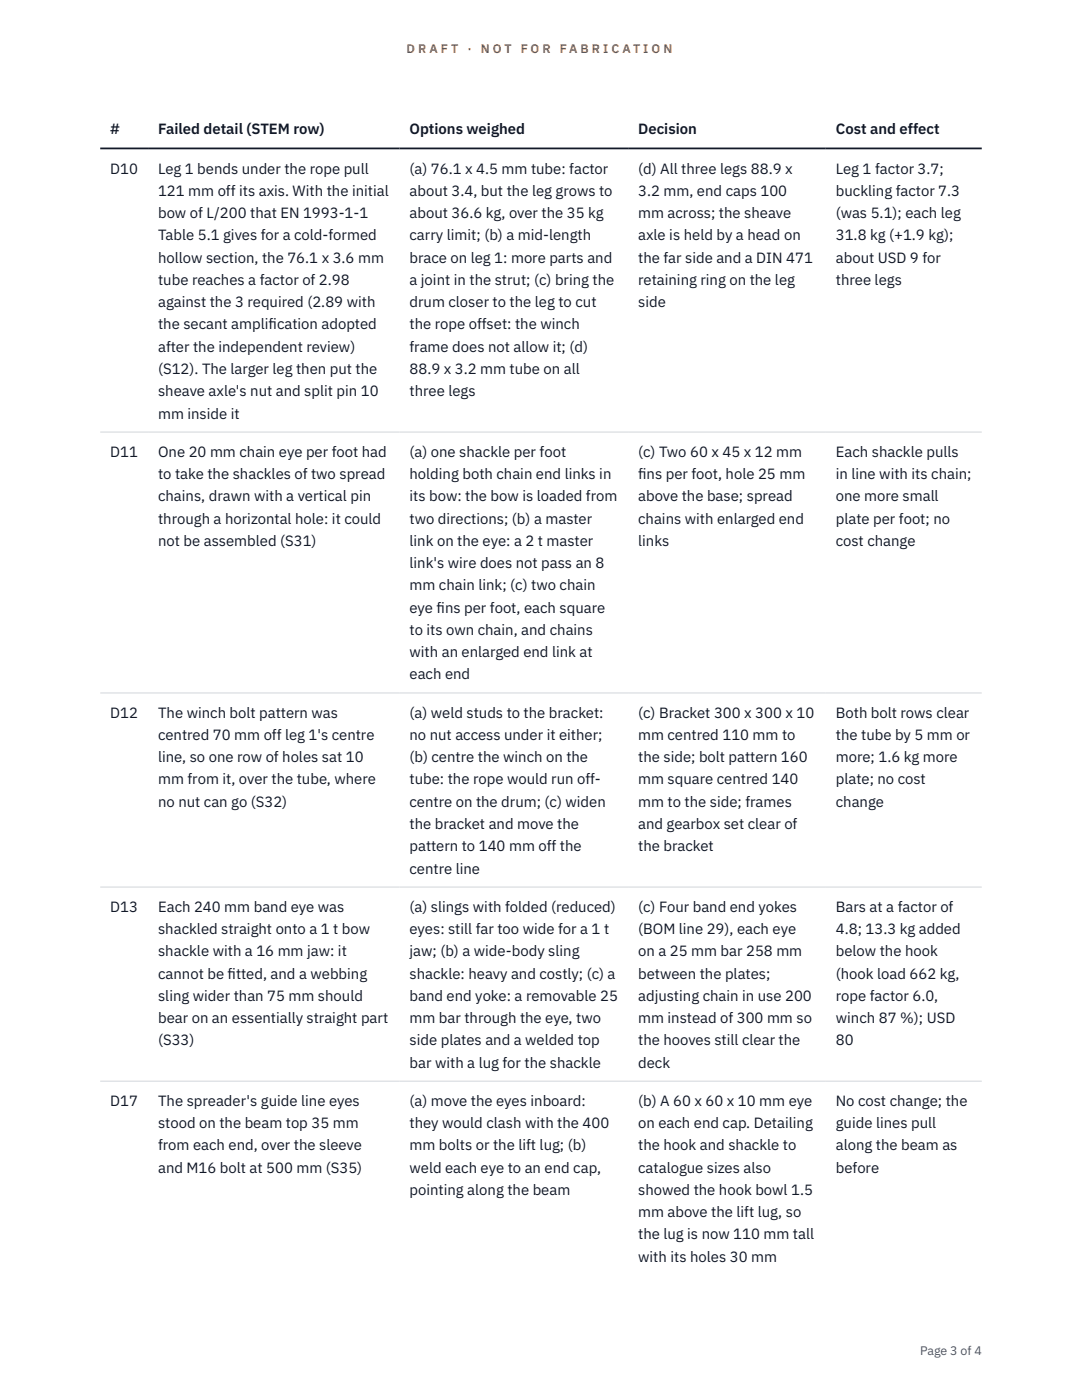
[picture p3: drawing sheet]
<svg xmlns="http://www.w3.org/2000/svg" width="216mm" height="279mm" viewBox="0 0 216 279" stroke-linecap="round" stroke-linejoin="round" font-family="sans-serif">
<defs><g id="words">
<g font-size="3" fill="#111827">
<text x="22" y="26.8">#</text>
<text x="31.5" y="26.8">Failed detail (STEM row)</text>
<text x="81.7" y="26.8">Options weighed</text>
<text x="127.3" y="26.8">Decision</text>
<text x="166.8" y="26.8">Cost and effect</text>
<text x="22" y="34.6">D10</text>
<text x="31.5" y="34.6">Leg 1 bends under the rope pull</text>
<text x="81.7" y="34.6">(a) 76.1 x 4.5 mm tube: factor</text>
<text x="127.3" y="34.6">(d) All three legs 88.9 x</text>
<text x="166.8" y="34.6">Leg 1 factor 3.7;</text>
<text x="31.5" y="39.1">121 mm off its axis. With the initial</text>
<text x="81.7" y="39.1">about 3.4, but the leg grows to</text>
<text x="127.3" y="39.1">3.2 mm, end caps 100</text>
<text x="166.8" y="39.1">buckling factor 7.3</text>
<text x="31.5" y="43.5">bow of L/200 that EN 1993-1-1</text>
<text x="31.5" y="48">Table 5.1 gives for a cold-formed</text>
<text x="81.7" y="43.5">about 36.6 kg, over the 35 kg</text>
<text x="81.7" y="48">carry limit; (b) a mid-length</text>
<text x="127.3" y="43.5">mm across; the sheave</text>
<text x="127.3" y="48">axle is held by a head on</text>
<text x="166.8" y="43.5">(was 5.1); each leg</text>
<text x="166.8" y="48">31.8 kg (+1.9 kg);</text>
<text x="31.5" y="52.4">hollow section, the 76.1 x 3.6 mm</text>
<text x="81.7" y="52.4">brace on leg 1: more parts and</text>
<text x="127.3" y="52.4">the far side and a DIN 471</text>
<text x="166.8" y="52.4">about USD 9 for</text>
<text x="31.5" y="56.9">tube reaches a factor of 2.98</text>
<text x="81.7" y="56.9">a joint in the strut; (c) bring the</text>
<text x="127.3" y="56.9">retaining ring on the leg</text>
<text x="166.8" y="56.9">three legs</text>
<text x="31.5" y="61.3">against the 3 required (2.89 with</text>
<text x="31.5" y="65.7">the secant amplif</text>
<text x="53.6" y="65.7">ication adopted</text>
<text x="81.7" y="61.3">drum closer to the leg to cut</text>
<text x="81.7" y="65.7">the rope offset: the winch</text>
<text x="127.3" y="61.3">side</text>
<text x="31.5" y="70.2">after the independent review)</text>
<text x="81.7" y="70.2">frame does not allow it; (d)</text>
<text x="31.5" y="74.6">(S12). The larger leg then put the</text>
<text x="81.7" y="74.6">88.9 x 3.2 mm tube on all</text>
<text x="31.5" y="79.1">sheave axle's nut and split pin 10</text>
<text x="31.5" y="83.5">mm inside it</text>
<text x="81.7" y="79.1">three legs</text>
<text x="22" y="91.1">D11</text>
<text x="31.5" y="91.1">One 20 mm chain eye per foot had</text>
<text x="31.5" y="95.6">to take the shackles of two spread</text>
<text x="81.7" y="91.1">(a) one shackle per foot</text>
<text x="81.7" y="95.6">holding both chain end links in</text>
<text x="127.3" y="91.1">(c) Two 60 x 45 x 12 mm</text>
<text x="127.3" y="95.6">f</text>
<text x="127.3" y="95.6">ins per foot, hole 25 mm</text>
<text x="166.8" y="91.1">Each shackle pulls</text>
<text x="166.8" y="95.6">in line with its chain;</text>
<text x="31.5" y="100">chains, drawn with a vertical pin</text>
<text x="81.7" y="100">its bow: the bow is loaded from</text>
<text x="127.3" y="100">above the base; spread</text>
<text x="166.8" y="100">one more small</text>
<text x="31.5" y="104.5">through a horizontal hole: it could</text>
<text x="81.7" y="104.5">two directions; (b) a master</text>
<text x="127.3" y="104.5">chains with enlarged end</text>
<text x="166.8" y="104.5">plate per foot; no</text>
<text x="31.5" y="108.9">not be assembled (S31)</text>
<text x="81.7" y="108.9">link on the eye: a 2 t master</text>
<text x="81.7" y="113.4">link's wire does not pass an 8</text>
<text x="127.3" y="108.9">links</text>
<text x="166.8" y="108.9">cost change</text>
<text x="81.7" y="117.8">mm chain link; (c) two chain</text>
<text x="81.7" y="122.3">eye f</text>
<text x="87.1" y="122.3">ins per foot, each square</text>
<text x="81.7" y="126.7">to its own chain, and chains</text>
<text x="81.7" y="131.2">with an enlarged end link at</text>
<text x="81.7" y="135.6">each end</text>
<text x="22" y="143.2">D12</text>
<text x="31.5" y="143.2">The winch bolt pattern was</text>
<text x="81.7" y="143.2">(a) weld studs to the bracket:</text>
<text x="127.3" y="143.2">(c) Bracket 300 x 300 x 10</text>
<text x="166.8" y="143.2">Both bolt rows clear</text>
<text x="31.5" y="147.7">centred 70 mm off leg 1's centre</text>
<text x="81.7" y="147.7">no nut access under it either;</text>
<text x="127.3" y="147.7">mm centred 110 mm to</text>
<text x="166.8" y="147.7">the tube by 5 mm or</text>
<text x="31.5" y="152.1">line, so one row of holes sat 10</text>
<text x="81.7" y="152.1">(b) centre the winch on the</text>
<text x="127.3" y="152.1">the side; bolt pattern 160</text>
<text x="166.8" y="152.1">more; 1.6 kg more</text>
<text x="31.5" y="156.6">mm from it, over the tube, where</text>
<text x="31.5" y="161">no nut can go (S32)</text>
<text x="81.7" y="156.6">tube: the rope would run off-</text>
<text x="81.7" y="161">centre on the drum; (c) widen</text>
<text x="127.3" y="156.6">mm square centred 140</text>
<text x="127.3" y="161">mm to the side; frames</text>
<text x="166.8" y="156.6">plate; no cost</text>
<text x="166.8" y="161">change</text>
<text x="81.7" y="165.4">the bracket and move the</text>
<text x="127.3" y="165.4">and gearbox set clear of</text>
<text x="81.7" y="169.9">pattern to 140 mm off the</text>
<text x="127.3" y="169.9">the bracket</text>
<text x="81.7" y="174.3">centre line</text>
<text x="22" y="182">D13</text>
<text x="31.5" y="182">Each 240 mm band eye was</text>
<text x="81.7" y="182">(a) slings with folded (reduced)</text>
<text x="127.3" y="182">(c) Four band end yokes</text>
<text x="166.8" y="182">Bars at a factor of</text>
<text x="31.5" y="186.4">shackled straight onto a 1 t bow</text>
<text x="31.5" y="190.8">shackle with a 16 mm jaw: it</text>
<text x="81.7" y="186.4">eyes: still far too wide for a 1 t</text>
<text x="81.7" y="190.8">jaw; (b) a wide-body sling</text>
<text x="127.3" y="186.4">(BOM line 29), each eye</text>
<text x="127.3" y="190.8">on a 25 mm bar 258 mm</text>
<text x="166.8" y="186.4">4.8; 13.3 kg added</text>
<text x="166.8" y="190.8">below the hook</text>
<text x="31.5" y="195.3">cannot be f</text>
<text x="45.4" y="195.3">itted, and a webbing</text>
<text x="81.7" y="195.3">shackle: heavy and costly; (c) a</text>
<text x="127.3" y="195.3">between the plates;</text>
<text x="166.8" y="195.3">(hook load 662 kg,</text>
<text x="31.5" y="199.7">sling wider than 75 mm should</text>
<text x="81.7" y="199.7">band end yoke: a removable 25</text>
<text x="127.3" y="199.7">adjusting chain in use 200</text>
<text x="166.8" y="199.7">rope factor 6.0,</text>
<text x="31.5" y="204.2">bear on an essentially straight part</text>
<text x="31.5" y="208.6">(S33)</text>
<text x="81.7" y="204.2">mm bar through the eye, two</text>
<text x="81.7" y="208.6">side plates and a welded top</text>
<text x="127.3" y="204.2">mm instead of 300 mm so</text>
<text x="127.3" y="208.6">the hooves still clear the</text>
<text x="166.8" y="204.2">winch 87 %); USD</text>
<text x="166.8" y="208.6">80</text>
<text x="81.7" y="213.1">bar with a lug for the shackle</text>
<text x="127.3" y="213.1">deck</text>
<text x="22" y="220.7">D17</text>
<text x="31.5" y="220.7">The spreader's guide line eyes</text>
<text x="81.7" y="220.7">(a) move the eyes inboard:</text>
<text x="127.3" y="220.7">(b) A 60 x 60 x 10 mm eye</text>
<text x="166.8" y="220.7">No cost change; the</text>
<text x="31.5" y="225.1">stood on the beam top 35 mm</text>
<text x="81.7" y="225.1">they would clash with the 400</text>
<text x="127.3" y="225.1">on each end cap. Detailing</text>
<text x="166.8" y="225.1">guide lines pull</text>
<text x="31.5" y="229.6">from each end, over the sleeve</text>
<text x="81.7" y="229.6">mm bolts or the lift lug; (b)</text>
<text x="127.3" y="229.6">the hook and shackle to</text>
<text x="166.8" y="229.6">along the beam as</text>
<text x="31.5" y="234">and M16 bolt at 500 mm (S35)</text>
<text x="81.7" y="234">weld each eye to an end cap,</text>
<text x="81.7" y="238.5">pointing along the beam</text>
<text x="127.3" y="234">catalogue sizes also</text>
<text x="127.3" y="238.5">showed the hook bowl 1.5</text>
<text x="166.8" y="234">before</text>
<text x="127.3" y="242.9">mm above the lift lug, so</text>
<text x="127.3" y="247.4">the lug is now 110 mm tall</text>
<text x="127.3" y="251.8">with its holes 30 mm</text>
</g>
<g font-size="2.5" fill="#b45309">
<text x="81.1" y="10.5">D R A F T</text>
<text x="93.3" y="10.5">·</text>
<text x="95.9" y="10.5">N O T</text>
<text x="103.9" y="10.5">F O R</text>
<text x="111.7" y="10.5">F A B R I C A T I O N</text>
</g>
<text font-size="2.5" fill="#4b5563" x="183.6" y="270.3">Page 3 of 4</text>
</g></defs>
<path d="M20 86.2h175.9M20 138.3h175.9M20 177h175.9M20 215.8h175.9" fill="none" stroke="#d1d5db" stroke-width=".2"/>
<path d="M20 29.6h175.9" fill="none" stroke="#111827" stroke-width=".35"/>
<use href="#words"/>
</svg>
